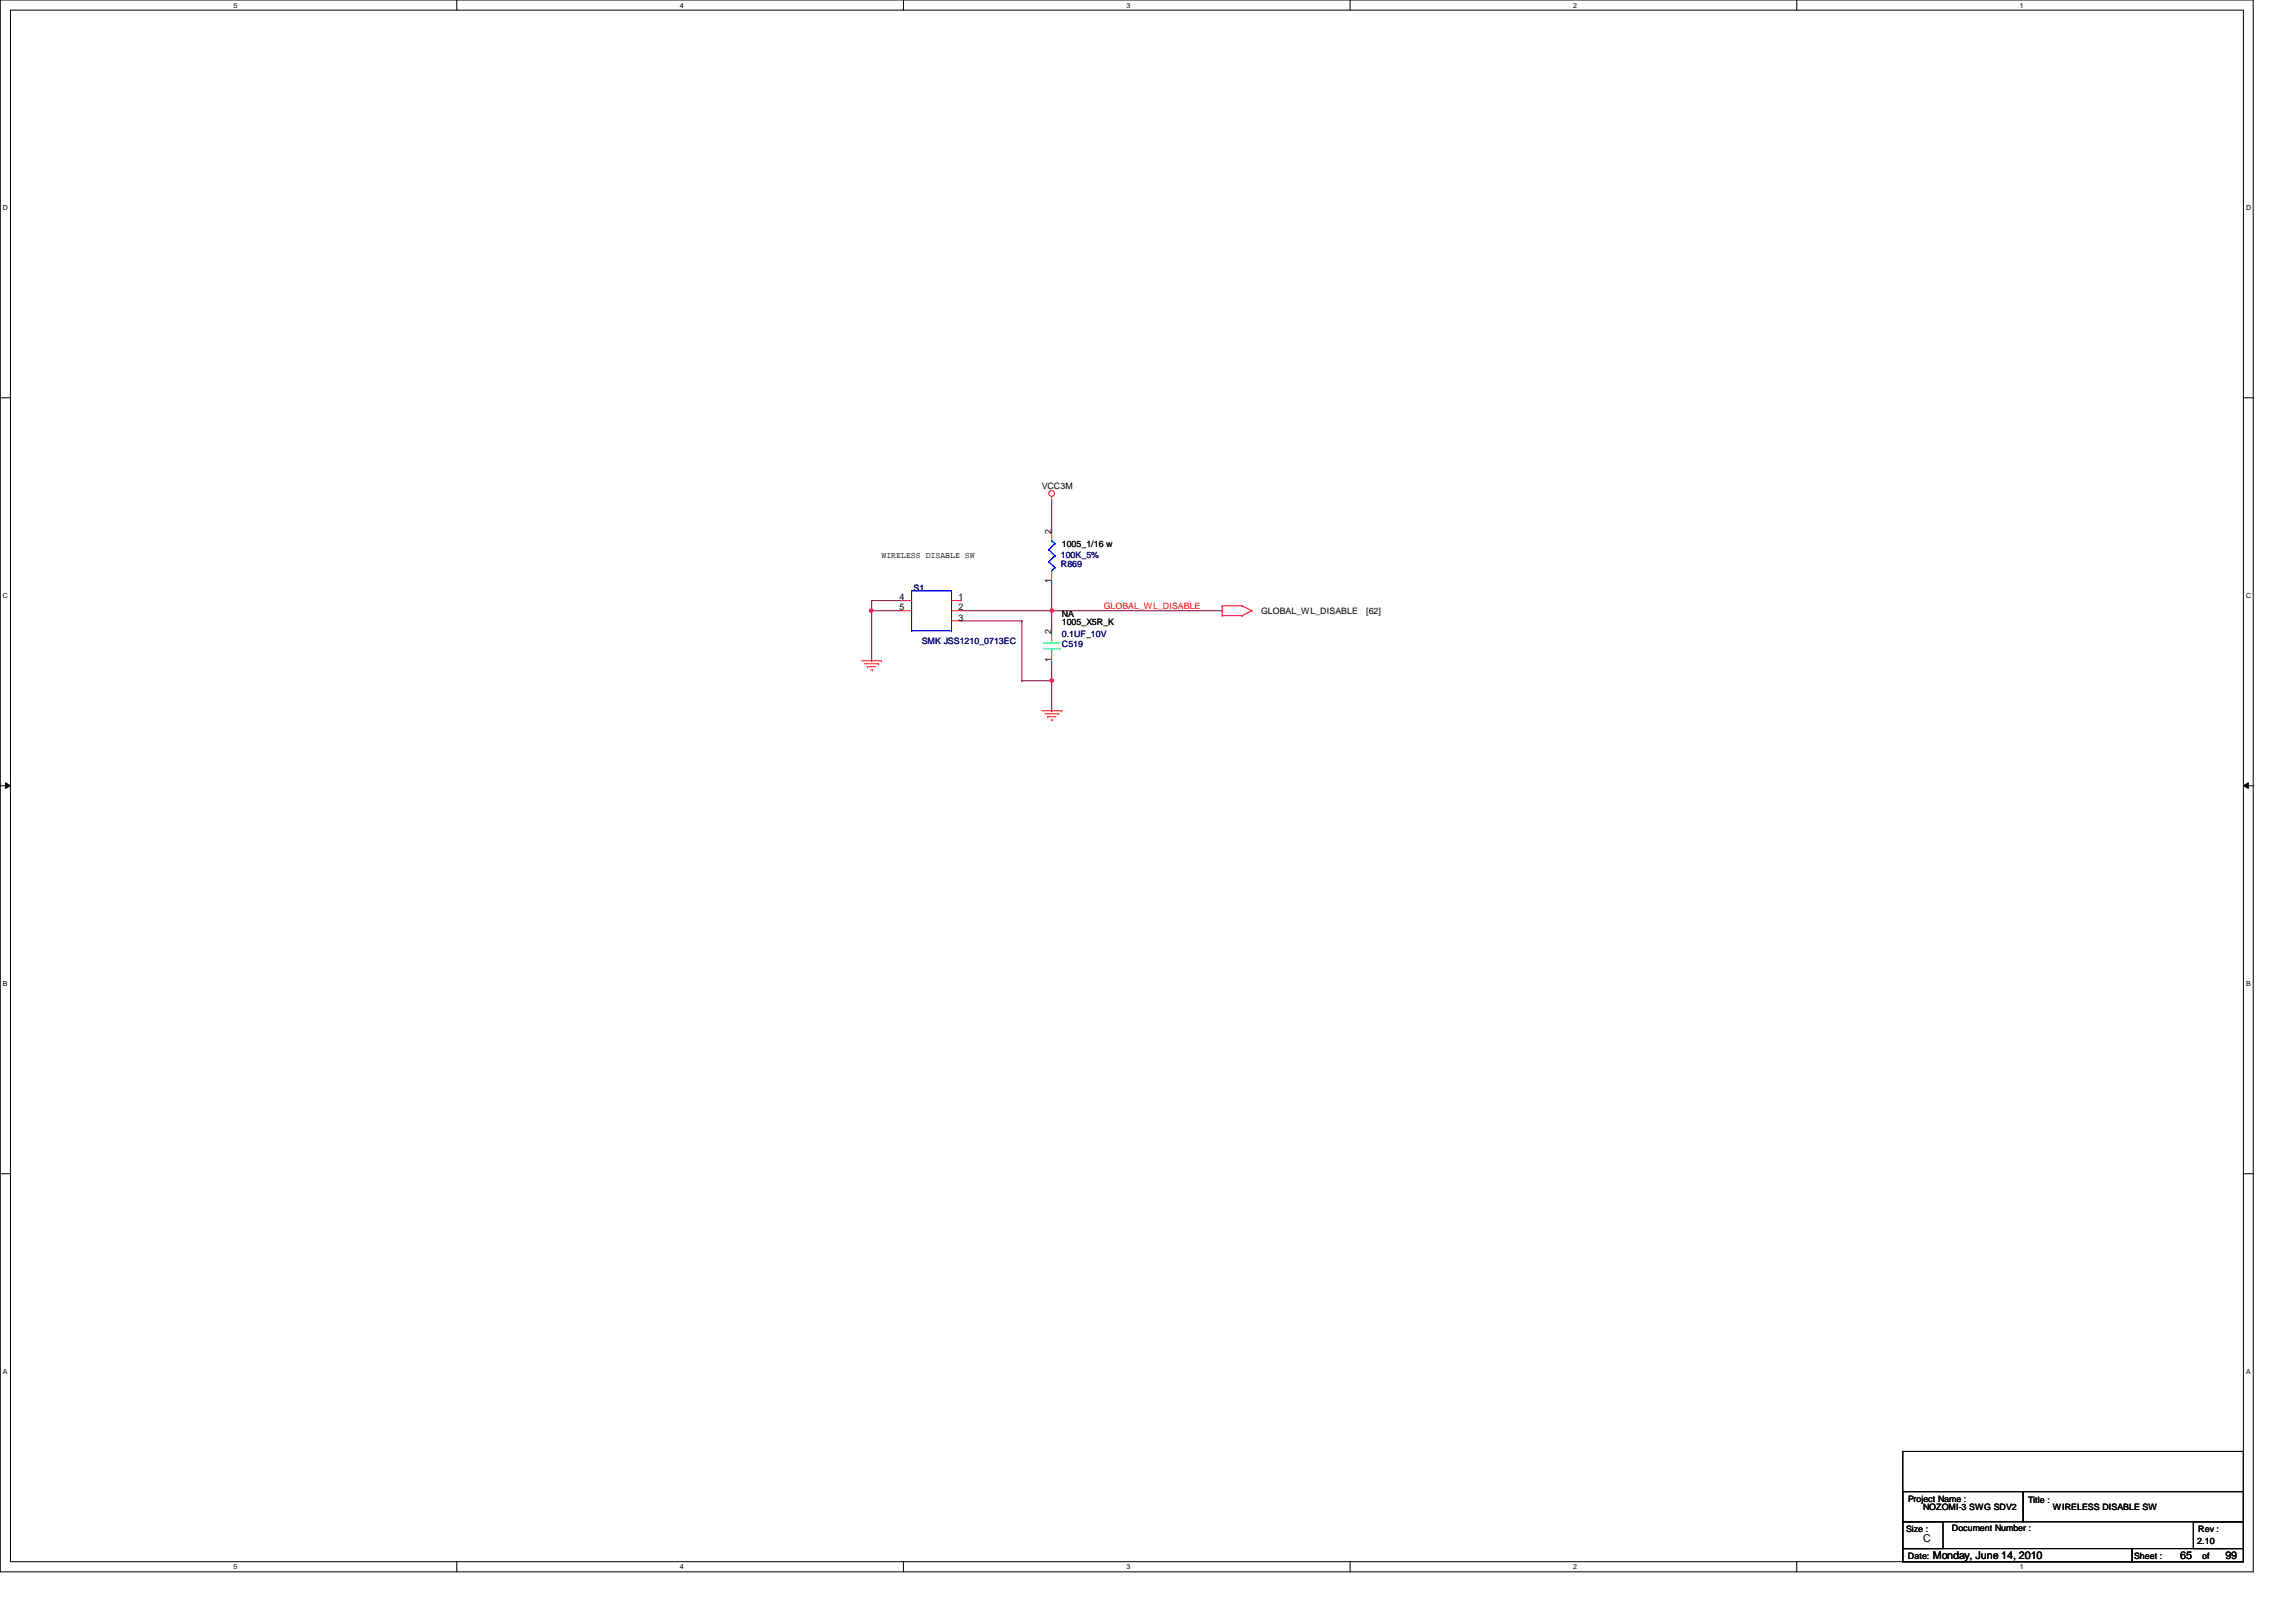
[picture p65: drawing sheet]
<svg xmlns="http://www.w3.org/2000/svg" width="297mm" height="210mm" viewBox="0 0 297 210" stroke-linecap="round" stroke-linejoin="round" font-family="sans-serif">
<defs><g id="words">
<g font-size="1.4">
<text x="248.8" y="199.5">C</text>
<text x="250.1" y="201.7">Monday, June 14, 2010</text>
<text x="282.1" y="201.7">65</text>
<text x="287.9" y="201.7">99</text>
</g>
<g font-size="1.2">
<text x="136" y="69.1" transform="rotate(-90 136 69.1)">2</text>
<text x="116.4" y="77.7">4</text>
<text x="124" y="77.7">1</text>
<text x="136" y="75.4" transform="rotate(-90 136 75.4)">1</text>
<text x="116.4" y="79">5</text>
<text x="124" y="79">2</text>
<text x="124" y="80.3">3</text>
<text x="136" y="82" transform="rotate(-90 136 82)">2</text>
<text x="136" y="85.7" transform="rotate(-90 136 85.7)">1</text>
</g>
<g font-size="1.1">
<text x="134.8" y="63.3">VCC3M</text>
<text x="137.4" y="70.8">1005_1/16 w</text>
<text x="114" y="72.2">WIRELESS DISABLE SW</text>
<text x="137.4" y="80.9">1005_X5R_K</text>
<text x="137.4" y="79.9">NA</text>
<text x="163.1" y="79.5">GLOBAL_WL_DISABLE</text>
<text x="176.7" y="79.5">[62]</text>
<text x="246.8" y="194.4">Project Name :</text>
<text x="248.8" y="195.4">NOZOMI-3 SWG SDV2</text>
<text x="262.4" y="194.5">Title :</text>
<text x="265.6" y="195.4">WIRELESS DISABLE SW</text>
<text x="246.6" y="198.3">Size :</text>
<text x="246.8" y="201.8">Date:</text>
<text x="252.5" y="198.2">Document Number :</text>
<text x="276.1" y="201.8">Sheet :</text>
<text x="284.3" y="199.8">2.10</text>
<text x="284.4" y="198.3">Rev :</text>
<text x="284.9" y="201.8">of</text>
</g>
<g font-size="1.1" fill="#000080">
<text x="118.2" y="76.5">S1</text>
<text x="137.2" y="73.4">R869</text>
<text x="137.2" y="72.2">100K_5%</text>
<text x="119.2" y="83.4">SMK JSS1210_0713EC</text>
<text x="137.4" y="83.8">C519</text>
<text x="137.4" y="82.5">0.1UF_10V</text>
</g>
<text font-size="1.1" fill="#f00" x="142.8" y="78.8">GLOBAL_WL_DISABLE</text>
<g font-size=".9">
<text x="30.2" y="1">5</text>
<text x="88" y="1">4</text>
<text x="145.8" y="1">3</text>
<text x="203.5" y="1">2</text>
<text x="261.3" y="1">1</text>
<text x=".4" y="27.2">D</text>
<text x="290.6" y="27.2">D</text>
<text x=".4" y="77.3">C</text>
<text x="290.6" y="77.3">C</text>
<text x=".4" y="127.6">B</text>
<text x="290.6" y="127.6">B</text>
<text x=".4" y="177.8">A</text>
<text x="290.6" y="177.8">A</text>
<text x="30.2" y="203.1">5</text>
<text x="88" y="203.1">4</text>
<text x="145.8" y="203.1">3</text>
<text x="203.5" y="203.1">2</text>
<text x="261.3" y="203.1">1</text>
</g>
</g></defs>
<path d="M0 0h291.5v203.4h-291.5zM1.4 1.3h288.8v200.8h-288.8z" fill="none" stroke="#000" stroke-width=".13"/>
<g fill="#fff">
<path d="M30.2 .2h.5v1h-.5z"/>
<path d="M30.2 202.3h.5v1h-.5z"/>
</g>
<path d="M59.1 0v1.3M59.1 202.1v1.3" fill="none" stroke="#000" stroke-width=".13"/>
<g fill="#fff">
<path d="M88 .2h.5v1h-.5z"/>
<path d="M88 202.3h.5v1h-.5z"/>
</g>
<path d="M116.9 0v1.3M116.9 202.1v1.3" fill="none" stroke="#000" stroke-width=".13"/>
<g fill="#fff">
<path d="M145.8 .2h.5v1h-.5z"/>
<path d="M145.8 202.3h.5v1h-.5z"/>
</g>
<path d="M174.7 0v1.3M174.7 202.1v1.3" fill="none" stroke="#000" stroke-width=".13"/>
<g fill="#fff">
<path d="M203.5 .2h.5v1h-.5z"/>
<path d="M203.5 202.3h.5v1h-.5z"/>
</g>
<path d="M232.4 0v1.3M232.4 202.1v1.3" fill="none" stroke="#000" stroke-width=".13"/>
<g fill="#fff">
<path d="M261.3 .2h.5v1h-.5z"/>
<path d="M261.3 202.3h.5v1h-.5z"/>
<path d="M.4 26.4h.6v1h-.6z"/>
<path d="M290.6 26.4h.6v1h-.6z"/>
<path d="M.4 76.5h.6v1.1h-.6z"/>
<path d="M290.6 76.5h.6v1.1h-.6z"/>
</g>
<path d="M0 51.5h1.4M290.2 51.5h1.3" fill="none" stroke="#000" stroke-width=".13"/>
<g fill="#fff">
<path d="M.4 126.7h.6v1.1h-.6z"/>
<path d="M290.6 126.7h.6v1.1h-.6z"/>
</g>
<path d="M0 101.7h1.4M.7 101.3l.7 .4-.7 .3zM290.2 101.7l.7-.4v.7zM290.2 101.7h1.3" fill="none" stroke="#000" stroke-width=".13"/>
<path d="M.7 101.3l.7 .4-.7 .3zM290.2 101.7l.7-.4v.7z" fill="#000"/>
<g fill="#fff">
<path d="M.4 177h.5v1h-.5z"/>
<path d="M290.6 177h.5v1h-.5z"/>
</g>
<path d="M0 151.9h1.4M290.2 151.9h1.3" fill="none" stroke="#000" stroke-width=".13"/>
<path d="M112.8 77.7h.1M112.8 79h.1M112.8 77.7h3.8M112.8 77.7v1.3M112.8 79h3.8" fill="none" stroke="#800040" stroke-width=".13"/>
<circle cx="112.7" cy="79" r=".25" fill="#f0f"/>
<circle cx="112.7" cy="79" r=".25" fill="none" stroke="#f0f" stroke-width=".13"/>
<path d="M112.8 79v6.5M124.4 79h11.7M136.1 79h.1M112.8 85.5h.1" fill="none" stroke="#800040" stroke-width=".13"/>
<circle cx="136.1" cy="79" r=".25" fill="#f0f"/>
<circle cx="136.1" cy="79" r=".25" fill="none" stroke="#f0f" stroke-width=".13"/>
<g fill="none" stroke="#800040" stroke-width=".13">
<path d="M136.1 64.8h.1M136.1 79h.1M136.1 64.8v3.9M136.1 75.1v6.5M136.1 79h22M158.1 79h.1M124.4 80.3h7.8M132.2 80.3h.1M132.2 88.1h.1M132.2 80.3v7.8M132.2 88.1h3.9M136.1 81.6h.1"/>
<path d="M136.1 88.1h.1M136.1 85.5v2.6"/>
</g>
<circle cx="136.1" cy="88.1" r=".25" fill="#f0f"/>
<circle cx="136.1" cy="88.1" r=".25" fill="none" stroke="#f0f" stroke-width=".13"/>
<path d="M136.1 92h.1M136.1 88.1v3.9" fill="none" stroke="#800040" stroke-width=".13"/>
<g fill="none" stroke="#f00" stroke-width=".13">
<path d="M116.6 77.7h1.3M116.6 79h1.3M123.1 77.7h1.3M123.1 79h1.3M136.1 64.8h.1M136.1 64.3v.5M136.1 68.7v1.3M136.1 73.9v1.2M158.1 78.4h.1M158.1 79.7h.1M158.1 78.4h2.6M158.1 78.4v1.3"/>
<path d="M158.1 79.7h2.6M160.7 78.4h.1M160.7 79.7h.1M160.7 78.4l1.3 .6M162 79h.1M162 79l-1.3 .7M111.5 85.5h2.5M111.8 85.9h1.9M112.2 86.3h.1M112.2 86.3h1.1M112.6 86.7h.3M112.9 86.7h.1"/>
<path d="M113.7 85.9h.1M114 85.5h.1M123.1 80.3h1.3M134.8 92h2.6M135.2 92.4h1.8M135.5 92.8h.1M135.5 92.8h1.1M135.9 93.2h.3M136.1 81.6v1.3M136.1 84.2v1.3M136.2 93.2h.1M137 92.4h.1"/>
<path d="M137.4 92h.1"/>
<circle cx="136.1" cy="63.9" r=".37"/>
</g>
<path d="M246.2 196.9h5.2v3.5h-5.2zM246.2 193h15.5v3.9h-15.5zM246.2 187.8h44v14.3h-44zM261.7 193h28.5v3.9h-28.5zM283.8 196.9h6.4v3.5h-6.4zM246.2 200.4h29.6v1.7h-29.6zM275.8 200.4h14.4v1.7h-14.4z" fill="none" stroke="#000" stroke-width=".13"/>
<g fill="none" stroke="#00f" stroke-width=".13">
<path d="M117.9 76.5h.1M117.9 76.5v5.1M117.9 76.5h5.2M123.1 76.5h.1M123.1 76.5v5.1M135.7 72.7h.1M135.7 71.1h.1M135.7 72.7l.8 .7M135.7 71.1l.8 .8M136.1 70h.1M136.1 70l.4 .4M136.5 73.4h.1"/>
<path d="M136.5 71.9h.1M136.5 70.4h.1M136.5 73.4l-.4 .5M136.5 71.9l-.8 .8M136.5 70.4l-.8 .7M117.9 81.6h.1M117.9 81.6h5.2M123.1 81.6h.1"/>
</g>
<path d="M135 83.2h.1M135 83.2h2.1M135 83.9h2.1M136.1 83.9h.1M136.1 83.2h.1M136.1 82.9v.3M136.1 83.9v.3M137.1 83.9h.1" fill="none" stroke="#00ff80" stroke-width=".13"/>
<circle cx="112.7" cy="79" r=".25" fill="#f0f"/>
<circle cx="112.7" cy="79" r=".25" fill="none" stroke="#f0f" stroke-width=".13"/>
<circle cx="136.1" cy="79" r=".25" fill="#f0f"/>
<circle cx="136.1" cy="79" r=".25" fill="none" stroke="#f0f" stroke-width=".13"/>
<circle cx="136.1" cy="88.1" r=".25" fill="#f0f"/>
<circle cx="136.1" cy="88.1" r=".25" fill="none" stroke="#f0f" stroke-width=".13"/>
<use href="#words"/>
</svg>
